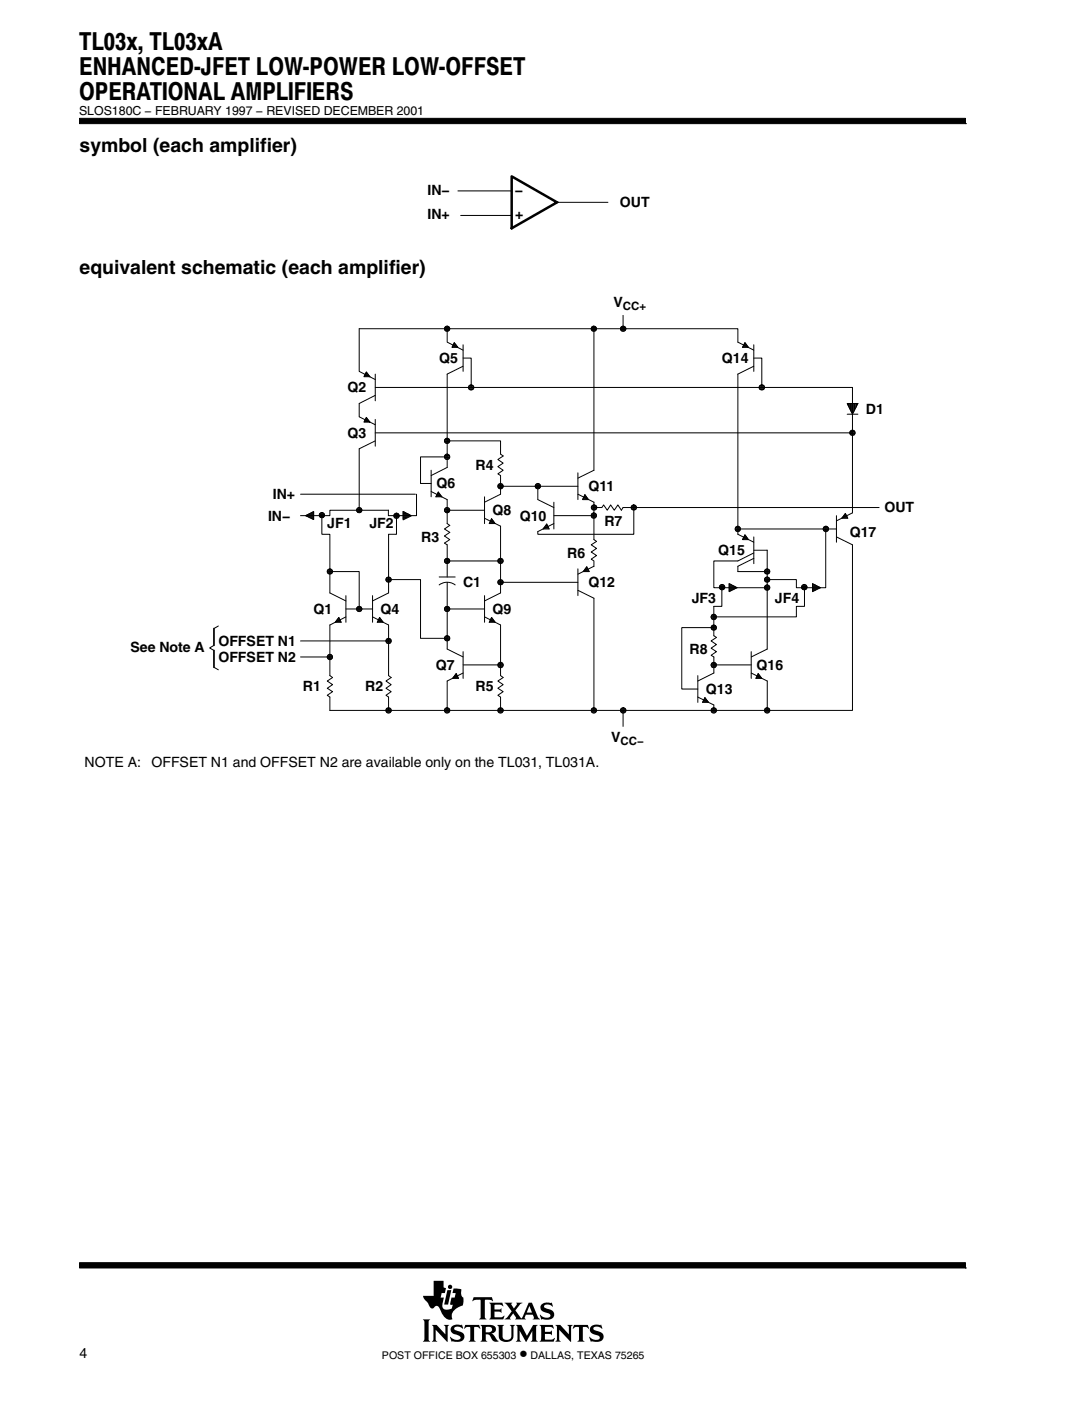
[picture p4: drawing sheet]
<svg xmlns="http://www.w3.org/2000/svg" width="216mm" height="280mm" viewBox="0 0 216 280" stroke-linecap="round" stroke-linejoin="round" font-family="sans-serif">
<defs><g id="words">
<g font-size="4.9">
<text x="15.8" y="10.1">TL03x, TL03xA</text>
<text x="15.8" y="15">ENHANCED-JFET LOW-POWER LOW-OFFSET</text>
<text x="15.8" y="19.9">OPERATIONAL AMPLIFIERS</text>
</g>
<g font-size="3.9">
<text x="15.9" y="30.4">symbol (each amplifier)</text>
<text x="15.9" y="54.7">equivalent schematic (each amplifier)</text>
</g>
<text font-size="3.5" x="103.7" y="271.2">•</text>
<g font-size="2.8">
<text x="85.3" y="38.9">IN−</text>
<text x="102.8" y="38.9">−</text>
<text x="123.8" y="41.4">OUT</text>
<text x="85.3" y="43.8">IN+</text>
<text x="102.9" y="43.8">+</text>
<text x="122.5" y="61.3">V</text>
<text x="87.7" y="72.4">Q5</text>
<text x="144.1" y="72.4">Q14</text>
<text x="69.4" y="78.3">Q2</text>
<text x="172.9" y="82.6">D1</text>
<text x="69.4" y="87.4">Q3</text>
<text x="95" y="93.7">R4</text>
<text x="54.5" y="99.6">IN+</text>
<text x="87.2" y="97.5">Q6</text>
<text x="117.5" y="98">Q11</text>
<text x="53.5" y="103.9">IN−</text>
<text x="65.3" y="105.4">JF1</text>
<text x="73.7" y="105.4">JF2</text>
<text x="98.3" y="102.8">Q8</text>
<text x="103.8" y="103.9">Q10</text>
<text x="120.7" y="104.9">R7</text>
<text x="169.7" y="107.1">Q17</text>
<text x="176.6" y="102.3">OUT</text>
<text x="84.1" y="108.1">R3</text>
<text x="113.3" y="111.3">R6</text>
<text x="143.4" y="110.8">Q15</text>
<text x="92.5" y="117.2">C1</text>
<text x="117.5" y="117.2">Q12</text>
<text x="62.6" y="122.5">Q1</text>
<text x="76" y="122.5">Q4</text>
<text x="98.3" y="122.5">Q9</text>
<text x="138.1" y="120.4">JF3</text>
<text x="154.7" y="120.4">JF4</text>
<text x="26" y="130.1">See Note A</text>
<text x="43.6" y="128.9">OFFSET N1</text>
<text x="137.7" y="130.5">R8</text>
<text x="43.6" y="132.1">OFFSET N2</text>
<text x="60.5" y="137.9">R1</text>
<text x="72.9" y="137.9">R2</text>
<text x="87" y="133.7">Q7</text>
<text x="95" y="137.9">R5</text>
<text x="151" y="133.7">Q16</text>
<text x="140.9" y="138.5">Q13</text>
<text x="122" y="148.1">V</text>
<text x="16.9" y="153.1">NOTE A:</text>
<text x="30.2" y="153.1">OFFSET N1 and OFFSET N2 are available only on the TL031, TL031A.</text>
<text x="15.9" y="270.9">4</text>
</g>
<text font-size="2.5" x="15.8" y="22.9">SLOS180C − FEBRUARY 1997 − REVISED DECEMBER 2001</text>
<g font-size="2.3">
<text x="124.4" y="61.9">CC+</text>
<text x="123.9" y="148.7">CC−</text>
</g>
<g font-size="2.1">
<text x="76.3" y="271.2">POST OFFICE BOX 655303</text>
<text x="105.9" y="271.2">DALLAS, TEXAS 75265</text>
</g>
</g></defs>
<g fill="#000" stroke="#000" stroke-width=".2">
<path d="M15.9 23.6v1.1h176.9v-1.1z" fill-rule="evenodd"/>
<path d="M15.9 252v1h176.9v-1z" fill-rule="evenodd"/>
</g>
<g fill="#000">
<path d="M89.3 257.4h.8l-.6 2.9h-.8z"/>
<path d="M84.4 263.3h1.5l-.3 .3v3.8l.3 .3h-1.5l.3-.5v-3.4z" fill-rule="evenodd"/>
<path d="M86.2 264.4h1l1.7 1.9v-1.5l-.3-.4h1.1l-.3 .3v3.1l-2.4-2.5v2l.3 .4h-1.1l.3-.5v-2.3z" fill-rule="evenodd"/>
<path d="M86.6 255.6h2v1.3l.4 .1-.2 1h-.6l-.2 .9h.6l-.2 1.1a.93 .93 0 0 0 .1 1.1 .93 .93 0 0 0 1.1 .2l.6-.2 .2-.8h-.5l.2-1.4h.7l.2-.9h-.7l.3-.9 1.5 .2v.9l.1 .5 .3 .2v.7l-.1 .9-.6 .2a2.75 2.75 0 0 0-1.6 1.9l.1 .6-.3 .1a1.67 1.67 0 0 1-1.8-1.3l-.3-.7a.68 .68 0 0 0-.5-.7 .68 .68 0 0 0-.8 .4h-.1a.74 .74 0 0 1-.9-.6l-1-1.4-.1-.4h2.1z" fill-rule="evenodd"/>
<path d="M90.2 264.7a2.09 2.09 0 0 1 1.9-.3l.1-.1 .3 .8h-.1a1.23 1.23 0 0 0-1.7-.1l.1 .4 .9 .3a1.07 1.07 0 0 1 1 1.3 1.07 1.07 0 0 1-1.4 .8l-.9-.2-.2 .1-.4-.9 .1-.1a1.38 1.38 0 0 0 2.1 .3 1.72 1.72 0 0 0-1.5-.9 .91 .91 0 0 1-.3-1.4z" fill-rule="evenodd"/>
<path d="M92.9 264.4h2.8l.2 .7-.5-.3h-.6l-.1 .1v2.4l.3 .4h-1.4l.2-.2 .1-.3v-2.3l-.7-.1-.6 .3z" fill-rule="evenodd"/>
<path d="M94.6 258.8h3.6l.2 .9-.6-.3-1 .1v3.4l.3 .4h-1.4l.3-.4v-3.4l-1-.1-.7 .2z" fill-rule="evenodd"/>
<path d="M95.9 264.4h2.1a.85 .85 0 0 1 1 .8 .85 .85 0 0 1-.9 .9l.5 .3 .6 .9 .4 .3-.2 .1a1.11 1.11 0 0 1-1.4-.9l-.3-.4-.7-.1v1l.3 .4h-1.4l.3-.5v-2.3z" fill-rule="evenodd"/>
<path d="M97.7 259.9h2.6l.2 .8-.7-.4-1.1 .1v.9h1.1l.3-.2v.9l-.3-.3h-1.1v1l.1 .2h1.3l.5-.4 .1 .1-.2 .7h-2.8l.3-.6v-2.2z" fill-rule="evenodd"/>
<path d="M99.3 264.4h1.3l-.3 .3v2.1l.3 .5a1.07 1.07 0 0 0 1.4-.3l.1-2.1-.3-.5h1l-.3 .3v1.9a1.34 1.34 0 0 1-1.9 1.1 1.08 1.08 0 0 1-1-1.1v-1.9z" fill-rule="evenodd"/>
<path d="M103 264.4h1.1l1.1 2.2 1.2-2.2h.9l-.3 .4v2.5l.4 .4h-1.4l.3-.4v-1.7l-1.3 2.2-1.3-2.3v1.8l.4 .4h-1.1l.3-.5v-2.3z" fill-rule="evenodd"/>
<path d="M100.7 259.9h1.6l-.2 .5 .5 .7 .6-.9-.1-.3h1.2l-.5 .4-.9 1.2 1.2 1.6 1.5-3.2h.6l1.2 2.9 .4 .5-1.4-.1a.24 .24 0 0 0 .2-.2 .24 .24 0 0 0 0-.2l-.2-.5h-1.4l-.3 .7 .3 .3h-2.2l.2-.4-.5-.8-.7 .8 .2 .4h-1.3l.6-.5 .9-1.1z" fill-rule="evenodd"/>
<path d="M108.2 260.3a1.87 1.87 0 0 1 1.4-.4l.4 .1 .2-.1 .1 .8a1.24 1.24 0 0 0-1.7-.1l.1 .3 .7 .3a1.08 1.08 0 0 1 1.3 1 1.08 1.08 0 0 1-1.2 1.1l-1.2-.1-.2 .1-.3-.9 .8 .5h.7a.47 .47 0 0 0 .6-.4 .47 .47 0 0 0-.5-.5h-.2a1.11 1.11 0 0 1-1.2-1.6z" fill-rule="evenodd"/>
<path d="M107.7 264.4h2.6l.2 .7-.6-.3-1.1 .1v.9h1l.4-.3v.9l-.3-.2h-1.1v1l1.4 .1 .5-.3-.2 .7h-2.8l.3-.3 .1-1.1-.1-1.6z" fill-rule="evenodd"/>
<path d="M110.9 264.4h1l1.7 1.9v-1.5l-.3-.4h1l-.3 .4v3l-2.4-2.5v2l.3 .4h-1l.3-.4v-2.5z" fill-rule="evenodd"/>
<path d="M114.6 264.4h2.8l.2 .7-.5-.3h-.6l-.1 .1v2.4l.3 .4h-1.4l.3-.4v-2.4l-.1-.1h-.6l-.6 .3z" fill-rule="evenodd"/>
<path d="M118.1 264.6l.5-.2h1.3l.1-.1 .3 .8h-.1a1.13 1.13 0 0 0-1.7-.1l.1 .4 .8 .2a1.07 1.07 0 0 1 1.1 1.1 1.07 1.07 0 0 1-1.2 1.1l-1.1-.2-.2 .1-.4-.9a1.82 1.82 0 0 0 2 .4h.1a.53 .53 0 0 0-.1-.7 .53 .53 0 0 0-.6-.1 1.09 1.09 0 0 1-1-.6 1.09 1.09 0 0 1 .1-1.2z" fill-rule="evenodd"/>
<circle cx="89.9" cy="256.8" r=".42"/>
</g>
<g fill="#fff">
<path d="M105.7 260.6l.5 1.3h-1z"/>
<path d="M97 264.8h.2a.67 .67 0 0 1 .8 0 .67 .67 0 0 1 .2 .7l-.5 .3-.7 .1z" fill-rule="evenodd"/>
</g>
<path d="M102.2 35.2l9 5.2-9 5.2z" fill="none" stroke="#000" stroke-width=".5"/>
<circle cx="111.2" cy="40.4" r=".17" fill="#000"/>
<g fill="none" stroke="#000" stroke-width=".2">
<path d="M91.4 38.1h10.8M92 43h10.2M111.2 40.4h10.2M72.7 75.1h1.1M72.8 74.9h.9M72.9 74.8h.7M72.9 74.7h.6M73 74.5h.4M73.1 74.4h.2M73.1 74.2l.8 1h-1.2zM73.1 74.3h.1M74.9 78.9l-3.2 1.6v2.7l3.2 1.6"/>
<path d="M74.9 74.7v5.3M74.9 77.3h95.3v25l-3.2 1.6M88.7 65.6h1.1M88.8 65.8h1M88.8 65.5h1M88.8 65.9h.9M88.8 65.4h.9M88.9 66h.7M88.9 65.2h.7M89.3 65.6v2.7l3.2 1.6M90.3 69.2h1M90.4 69.1h.8"/>
<path d="M90.4 68.9h.7M90.5 68.8h.5M90.6 68.7h.3M90.6 68.5h.2M90.7 68.4h.1M90.7 68.4l.7 .9h-1.2zM92.5 71.5h1.6v5.8M92.5 73.1l-3.2 1.6v18.6l-3.2 1.6M92.5 68.8v5.3M93.6 77.5h1M93.6 77.2h1M93.6 77.6h.9"/>
<path d="M93.6 77h.9M93.7 77.7h.7M93.7 76.9h.7M118 65.6h1.1M118.1 65.8h1M118.1 65.5h1M118.1 65.9h.9M118.1 65.4h.9M118.2 66h.7M118.2 65.2h.7M118.6 65.6v28.2l-3.2 1.6M123.9 65.8h1"/>
<path d="M123.9 65.5h1M123.9 65.6h1.1M124 65.9h.9M124 65.4h.9M124.1 66h.7M124.1 65.2h.7M124.4 62.9v2.7M148.3 69.2h1M148.4 69.1h.8M148.4 68.9h.7M148.5 68.8h.5M148.6 68.7h.3"/>
<path d="M148.7 68.5h.1M148.7 68.4h.1M148.7 68.4l.7 .9h-1.2zM150.5 69.9l-3.2-1.6v-2.7h-75.6v8.5l3.2 1.6M150.5 68.8v5.3M150.5 73.1l-3.2 1.6v31.9M150.5 71.5h1.6v5.8M151.6 77.5h1M151.6 77.2h1M151.6 77.6h1M151.6 77h1M151.7 77.7h.8"/>
<path d="M151.7 76.9h.8M60 98.6h22.9M72.7 84.1h1.1M72.8 84h.9M72.9 83.9h.7M72.9 83.7h.6M73 83.6h.4M73.1 83.5h.2M73.1 83.3l.8 .9h-1.2zM73.1 83.3h.1M74.9 88l-3.2 1.6v12.2M74.9 83.7v5.3"/>
<path d="M74.9 86.4h95.8M83.2 98.6v4.3h-5.7v-1.1M86.1 98.1l3.2 1.6v4.8l.5 .3-1.1 .8 1.1 .6-1.1 .8 1.1 .7-1.1 .7 .6 .3v6.4M86.1 93.8v5.3M87.1 99h1M87.2 98.9h.8M87.2 98.7h.7M87.3 98.6h.5M87.4 98.5h.3M87.4 98.4h.2M87.5 98.2h.1M87.5 98.2l.7 .9h-1.2z"/>
<path d="M88.7 88h1.1M88.7 91.2h1.1M88.8 88.1h1M88.8 87.8h1M88.8 91.3h1M88.8 91h1M88.8 88.2h.9M88.8 87.7h.9M88.8 91.4h.9M88.8 90.9h.9M88.9 88.4h.7M88.9 87.6h.7"/>
<path d="M88.9 91.6h.7M88.9 90.8h.7M89.3 88h10.6v2.6l.6 .4-1.1 .7 1.1 .7-1.1 .7 1.1 .7-1.1 .8 .5 .3v3.7l-3.2 1.6M89.3 91.2h-5.3v5.3h2.1M96.7 99.1v5.4M99.4 97.2h1.1M99.4 96.9h1.1M99.5 97.3h.9M99.5 96.8h.9M99.6 97.4h.7M99.6 96.6h.7M106.9 97.2h1"/>
<path d="M106.9 96.9h1M106.9 97.3h1M106.9 96.8h1M107 97.4h.7M107 96.6h.7M107.4 97v2.7l3.2 1.6M115.4 97h-16M115.4 98.6l3.2 1.6v7.5l.5 .3-1.1 .7 1.1 .7-1.1 .8 1.1 .7-1.1 .7 .6 .3v1.1l-3.2 1.6M115.4 94.4v5.3M116.4 99.6h1M116.4 99.4h.9M116.5 99.3h.7"/>
<path d="M116.6 99.1h.5M116.6 99h.4M116.7 98.9h.2M116.8 98.7h.1M116.8 98.7l.7 1h-1.2zM169.1 80.5h2.2l-1.1 2.2zM169.1 82.7h2.2M169.3 80.5v.3M169.4 80.5v.5M169.5 80.5v.8M169.7 80.5v1.1M169.7 86.5h1"/>
<path d="M169.7 86.2h1M169.7 86.6h1M169.7 86.1h1M169.8 80.5v1.3M169.9 86.8h.7M169.9 86h.7M169.9 80.5v1.6M170.1 80.5v1.9M170.3 80.5v1.9M170.5 80.5v1.6M170.6 80.5v1.3M170.7 80.5v1.1"/>
<path d="M170.9 80.5v.8M171 80.5v.5M171.1 80.5v.3M61 102.9l1.6-.8v1.6l-1.6-.8h1.6M61.3 103h1.3M61.3 102.7h1.3M61.5 103.1h1.1M61.5 102.6h1.1M61.8 103.3h.8M61.8 102.5h.8M62.1 102.3h.5M62.1 103.4h.5"/>
<path d="M62.3 103.5h.3M62.3 102.2h.3M63.7 102.8h1.1M63.8 102.9h1M63.8 102.7h1M63.8 103.1h.9M63.8 102.5h.9M63.9 103.2h.7M63.9 102.4h.7M64.3 102.9v3.7h1.6v11.7M65.3 114.1h1.1M65.3 113.9h1.1"/>
<path d="M65.3 114.2h1.1M65.4 113.8h.9M65.4 114.3h.9M65.5 113.7h.7M65.5 114.5h.7M65.9 114.1h5.8v6.9M65.9 118.3l3.2 1.6M69.1 118.9v5.3M71.2 102h1M71.2 101.8h1.1M71.2 101.7h1M71.3 102.1h.9"/>
<path d="M71.3 101.6h.9M71.4 102.2h.7M71.4 101.4h.7M74.4 118.9v5.3M77.1 115.8h1M77.1 115.5h1M77.1 115.7h1M77.1 115.9h.9M77.1 115.4h.9M77.2 116.1h.7M77.2 115.3h.7M77.6 115.7h6.4v11.7h5.3"/>
<path d="M77.6 101.8h-11.7v1.1h-5.9M78.6 102.9h1.1M78.7 102.8h1M78.7 103.1h1M78.7 102.7h.9M78.7 103.2h.9M78.8 102.5h.7M78.8 103.3h.7M79.2 102.9v3.7h-1.6v11.7l-3.2 1.6M80.5 102.9h1.6l-1.6-.8v1.6M80.5 103.5h.3M80.5 103.3h.8"/>
<path d="M80.5 103.1h1.1M80.5 102.5h.8M80.5 102.7h1.3M80.5 103.4h.5M80.5 103h1.3M80.5 102.2h.3M80.5 102.3h.5M80.5 102.6h1.1M82.1 103l-1.6 .7M87.7 116.7a2.66 2.66 0 0 1 3.2 0M87.7 115.1h3.2M88.7 101.8h8"/>
<path d="M88.7 111.9h11.8M88.8 102h1M88.8 101.7h1M88.8 112.1h1M88.8 111.8h1M88.8 102.1h.9M88.8 101.6h.9M88.8 112.2h.9M88.8 111.7h.9M88.9 102.2h.7M88.9 101.4h.7M88.9 112.3h.7"/>
<path d="M88.9 111.5h.7M89.3 116.2v13.3l3.2 1.6M96.7 103.4l3.2 1.6v13.3l-3.2 1.6M96.7 118.9v5.3M97.8 104.4h1M97.8 104.2h.9M97.9 104.1h.7M98 103.9h.5M98 103.8h.4M98.1 103.7h.2M98.1 103.5h.1M98.1 103.5l.8 1h-1.2z"/>
<path d="M99.4 116.2h16M99.4 116.3h1.1M99.4 116.1h1.1M99.4 112.1h1.1M99.4 111.8h1.1M99.5 116.5h.9M99.5 115.9h.9M99.5 112.2h.9M99.5 111.7h.9M99.6 116.6h.7M99.6 115.8h.7M99.6 112.3h.7"/>
<path d="M99.6 111.5h.7M108.5 105.4h1.1M108.6 105.3h.9M108.7 105.2h.7M108.8 105h.6M108.9 104.9h.4M109 104.8h.2M109.1 104.6h.1M109.2 104.6l.4 1h-1.2zM110.6 100.2v5.4M115.4 113.5v5.4M115.4 117.8l3.2 1.6v22.4"/>
<path d="M116.5 113.9h1.1M116.6 113.8h.9M116.7 113.7h.7M116.8 113.5h.6M116.9 113.4h.4M117 113.3h.2M117.1 113.1h.1M117.1 113.1l.5 1h-1.2zM118.1 103h1M118.1 102.7h1M118.1 103.1h.9M118.1 102.6h.9"/>
<path d="M118.1 101.4h1M118.1 101.1h1M118.1 101.5h1M118.1 101h1M118.2 103.3h.7M118.2 102.5h.7M118.3 101.7h.7M118.3 100.9h.7M119.1 102.9h-8.5M126 101.4h1.1M126 101.2h1.1M126.1 101.6h.9"/>
<path d="M126.1 101h.9M126.2 101.7h.7M126.2 100.9h.7M126.5 100.8v5.8h-19.1v-.5l3.2-1.6M143.6 117.2h1.1M143.7 117.3h1M143.7 117h1M143.7 117.4h.9M143.7 116.9h.9M143.8 117.6h.7M143.8 116.8h.7M144.1 117.3v3.7h-1.6v5.9l.5 .3-1 .7 1 .7-1 .7 1 .7-1 .8 .5 .3v3.2"/>
<path d="M145.6 116.6h.2M145.6 117.9h.2M145.6 117.8h.5M145.6 117.7h.8M145.6 117.5h1M145.6 117.4h1.3M145.6 116.7h.5M145.6 116.9h.8M145.6 117h1M145.6 117.1h1.3M146.8 105.7h1M146.8 105.4h1"/>
<path d="M146.8 105.8h1M146.8 105.3h1M146.9 105.9h.8M146.9 105.2h.8M147.2 117.3l-1.6 .8v-1.6l1.6 .8h-1.6M147.3 111.9h-4.8v5.4h10.7M147.3 114.1h6.4M147.3 106.6l3.2 1.6M148.3 107.5h1M148.4 107.4h.8M148.4 107.3h.7M148.5 107.1h.5"/>
<path d="M148.6 107h.3M148.7 106.9h.1M148.7 106.7h.1M148.7 106.7l.7 1h-1.2zM150.5 109.8h2.7v19.7l-3.2 1.6M150.5 107.1v5.4M150.5 111.4l-3.2 1.6v1.1M150.5 110.3l-3.2 1.6M152.6 117.3h1.1M152.6 115.7h1.1M152.7 117.4h1M152.7 115.8h1"/>
<path d="M152.7 117.1h1M152.7 114.2h1M152.7 115.5h1M152.7 113.9h1M152.7 117.5h.9M152.7 115.9h.9M152.7 117h.9M152.7 114.3h.9M152.7 115.4h.9M152.7 113.8h.9M152.8 117.7h.7M152.8 116.1h.7"/>
<path d="M152.8 116.9h.7M152.8 114.5h.7M152.8 115.3h.7M152.8 113.7h.7M160 117.2h1.1M160.1 117.3h1M160.1 117h1M160.1 117.4h.9M160.1 116.9h.9M160.2 117.6h.7M160.2 116.8h.7M160.6 117.3v3.7h-1.6v2.1h-16.5"/>
<path d="M162.2 116.6h.3M162.2 117.9h.3M162.2 117.8h.6M162.2 117.7h.8M162.2 117.5h1.1M162.2 117.4h1.4M162.2 116.7h.6M162.2 116.9h.8M162.2 117h1.1M162.2 117.1h1.4M163.8 117.3l-1.6 .8v-1.6l1.6 .8h-1.6M164.4 105.7h1"/>
<path d="M164.4 105.4h1M164.4 105.8h.9M164.4 105.3h.9M164.5 105.9h.7M164.5 105.2h.7M164.9 105.6v11.7h-5.9v-1.6h-5.8M167 105.6h-20.2M167 102.9v5.3M167 107.1l3.2 1.6v33.1h-104.3v-2.7l-.6-.4 1.1-.7-1.1-.7 1.1-.7-1.1-.7 1.1-.7-.5-.4M168.2 103.3h1M168.3 103.1h.8M168.4 103h.7"/>
<path d="M168.5 102.9h.5M168.6 102.7h.3M168.7 102.6h.2M168.8 102.5h.1M168.8 102.5l.5 .9h-1.2zM175.5 101.3h-51.1l-.3 .5-.7-1-.8 1-.7-1-.7 1-.7-1-.3 .5h-2.1M42.7 128.8l-.8 .5 .8 .5M42.7 133.2l.9 .5M43.6 124.9l-.9 .5M60 127.9h18.1M60 131.1h6.4M65.3 131h1.1"/>
<path d="M65.3 131.2h1.1M65.4 130.9h.9M65.4 131.4h.9M65.5 130.7h.7M65.5 131.5h.7M67 124h1M67.1 123.9h.9M67.2 123.8h.7M67.3 123.7h.5M67.4 123.5h.4M67.5 123.4h.2M67.6 123.3h.1"/>
<path d="M67.6 123.2l.5 1h-1.2zM69.1 121.5h5.3M69.1 123.1l-3.2 1.6v10.1M71.2 121.7h1M71.2 121.4h1M71.3 121.8h.9M71.3 121.2h.9M71.4 121.9h.7M71.4 121.1h.7M74.4 123.1l3.2 1.6v10.1l.5 .4-1 .7 1 .7-1 .7 1 .7-1 .7 .5 .4v2.7M75.4 124h1M75.5 123.9h.8"/>
<path d="M75.5 123.8h.7M75.6 123.7h.5M75.7 123.5h.3M75.7 123.4h.2M75.8 123.3h.1M75.8 123.2l.7 1h-1.2zM77.1 128h1M77.1 127.8h1M77.1 128.2h.9M77.1 127.6h.9M77.2 128.3h.7M77.2 127.5h.7"/>
<path d="M88.7 121.5h8M88.7 127.4h1.1M88.8 121.7h1M88.8 121.4h1M88.8 127.5h1M88.8 127.3h1M88.8 121.8h.9M88.8 121.2h.9M88.8 127.6h.9M88.8 127.1h.9M88.9 121.9h.7M88.9 121.1h.7"/>
<path d="M88.9 127.8h.7M88.9 127h.7M89.3 135.9v5.9M90.5 135.2h1M90.6 135.1h.8M90.7 135h.6M90.8 134.8h.5M90.9 134.7h.3M91 134.6h.2M91.1 134.4h.1M91.1 134.4l.4 1h-1.1zM92.5 134.3l-3.2 1.6"/>
<path d="M92.5 130v5.4M96.7 123.1l3.2 1.6v10.1l.6 .4M97.8 124h1M97.8 123.9h.9M97.9 123.8h.7M98 123.7h.5M98 123.5h.4M98.1 123.4h.2M98.1 123.2l.8 1h-1.2zM98.1 123.3h.1M99.4 132.8h1.1M99.4 132.5h1.1"/>
<path d="M99.5 132.9h.9M99.5 132.4h.9M99.6 133.1h.7M99.6 132.3h.7M100.5 135.2l-1.1 .7 1.1 .7-1.1 .7 1.1 .7-1.1 .7 .5 .4v2.7M100.5 132.7h-8M139.3 139.1l3.2 1.6v1.1M139.3 134.8v5.4M140.4 139.9h.9M140.5 139.8h.7M140.5 139.6h.6M140.6 139.5h.4"/>
<path d="M140.7 139.4h.1M140.7 139.2h.1M140.7 139.2l.8 1h-1.2zM142 125.2h1M142 123.1h1M142 125.4h1M142 123.3h1M142 125.1h1M142 123h1M142 132.8h1M142 132.6h1M142.1 125.5h.9"/>
<path d="M142.1 123.4h.9M142.1 125h.9M142.1 122.9h.9M142.1 133h.9M142.1 132.4h.9M142.2 125.6h.7M142.2 123.5h.7M142.2 124.8h.7M142.2 122.7h.7M142.2 133.1h.7M142.2 132.3h.7M142.5 125.2h-6.4v12.3h3.2"/>
<path d="M142.5 134.3l-3.2 1.6M150 132.7h-8M150 134.3l3.2 1.6v5.9M150 130v5.4M151 135.2h1M151 135.1h.9M151.1 135h.7M151.2 134.8h.5M151.2 134.7h.4M151.3 134.6h.2M151.4 134.4h.1M151.4 134.4l.7 1h-1.2z"/>
<path d="M77.1 141.9h1M77.1 141.6h1M77.1 141.8h1M77.1 142h.9M77.1 141.5h.9M77.2 142.1h.7M77.2 141.4h.7M88.7 141.8h1.1M88.8 141.9h1M88.8 141.6h1M88.8 142h.9M88.8 141.5h.9"/>
<path d="M88.9 142.1h.7M88.9 141.4h.7M99.4 141.8h1.1M99.4 141.9h1.1M99.4 141.6h1.1M99.5 142h.9M99.5 141.5h.9M99.6 142.1h.7M99.6 141.4h.7M118 141.8h1.1M118.1 141.9h1M118.1 141.6h1"/>
<path d="M118.1 142h.9M118.1 141.5h.9M118.2 142.1h.7M118.2 141.4h.7M123.9 141.9h1M123.9 141.6h1M123.9 141.8h1.1M124 142h.9M124 141.5h.9M124.1 142.1h.7M124.1 141.4h.7M124.4 141.8v3.2"/>
<path d="M140.3 140h1.1M142 141.8h1M142 141.9h1M142 141.6h1M142.1 142h.9M142.1 141.5h.9M142.2 142.1h.7M142.2 141.4h.7M152.6 141.8h1.1M152.7 141.9h1M152.7 141.6h1M152.7 142h.9"/>
<path d="M152.7 141.5h.9M152.8 142.1h.7M152.8 141.4h.7"/>
<circle cx="89.3" cy="65.6" r=".52"/>
<circle cx="94.1" cy="77.3" r=".52"/>
<circle cx="118.6" cy="65.6" r=".52"/>
<circle cx="124.4" cy="65.6" r=".53"/>
<circle cx="152.1" cy="77.3" r=".53"/>
<circle cx="89.3" cy="88" r=".52"/>
<circle cx="89.3" cy="91.1" r=".53"/>
<circle cx="99.9" cy="97" r=".53"/>
<circle cx="107.4" cy="97" r=".53"/>
<circle cx="170.2" cy="86.4" r=".52"/>
<circle cx="64.3" cy="102.8" r=".52"/>
<circle cx="65.9" cy="114" r=".52"/>
<circle cx="71.7" cy="101.8" r=".52"/>
<circle cx="77.6" cy="115.7" r=".52"/>
<circle cx="79.2" cy="102.9" r=".52"/>
<circle cx="89.3" cy="101.8" r=".52"/>
<circle cx="89.3" cy="111.9" r=".52"/>
<circle cx="99.9" cy="116.2" r=".52"/>
<circle cx="99.9" cy="111.9" r=".52"/>
<circle cx="118.5" cy="102.9" r=".53"/>
<circle cx="118.6" cy="101.3" r=".53"/>
<circle cx="126.5" cy="101.3" r=".52"/>
<circle cx="144.2" cy="117.2" r=".54"/>
<circle cx="147.3" cy="105.5" r=".53"/>
<circle cx="153.1" cy="117.2" r=".53"/>
<circle cx="153.2" cy="115.7" r=".52"/>
<circle cx="153.2" cy="114" r=".52"/>
<circle cx="160.6" cy="117.2" r=".54"/>
<circle cx="164.9" cy="105.5" r=".54"/>
<circle cx="65.9" cy="131.1" r=".52"/>
<circle cx="71.7" cy="121.5" r=".52"/>
<circle cx="77.6" cy="127.9" r=".52"/>
<circle cx="89.3" cy="121.5" r=".52"/>
<circle cx="89.3" cy="127.4" r=".52"/>
<circle cx="99.9" cy="132.7" r=".53"/>
<circle cx="142.5" cy="125.2" r=".52"/>
<circle cx="142.5" cy="132.7" r=".53"/>
<circle cx="142.5" cy="123.1" r=".53"/>
<circle cx="77.6" cy="141.7" r=".53"/>
<circle cx="89.3" cy="141.7" r=".53"/>
<circle cx="99.9" cy="141.8" r=".53"/>
<circle cx="118.5" cy="141.8" r=".53"/>
<circle cx="124.4" cy="141.8" r=".54"/>
<circle cx="142.5" cy="141.7" r=".53"/>
<circle cx="153.2" cy="141.8" r=".53"/>
</g>
<path d="M42.7 125.4v3.4M42.7 129.8v3.4" fill="none" stroke="#000" stroke-width=".34"/>
<use href="#words"/>
</svg>
